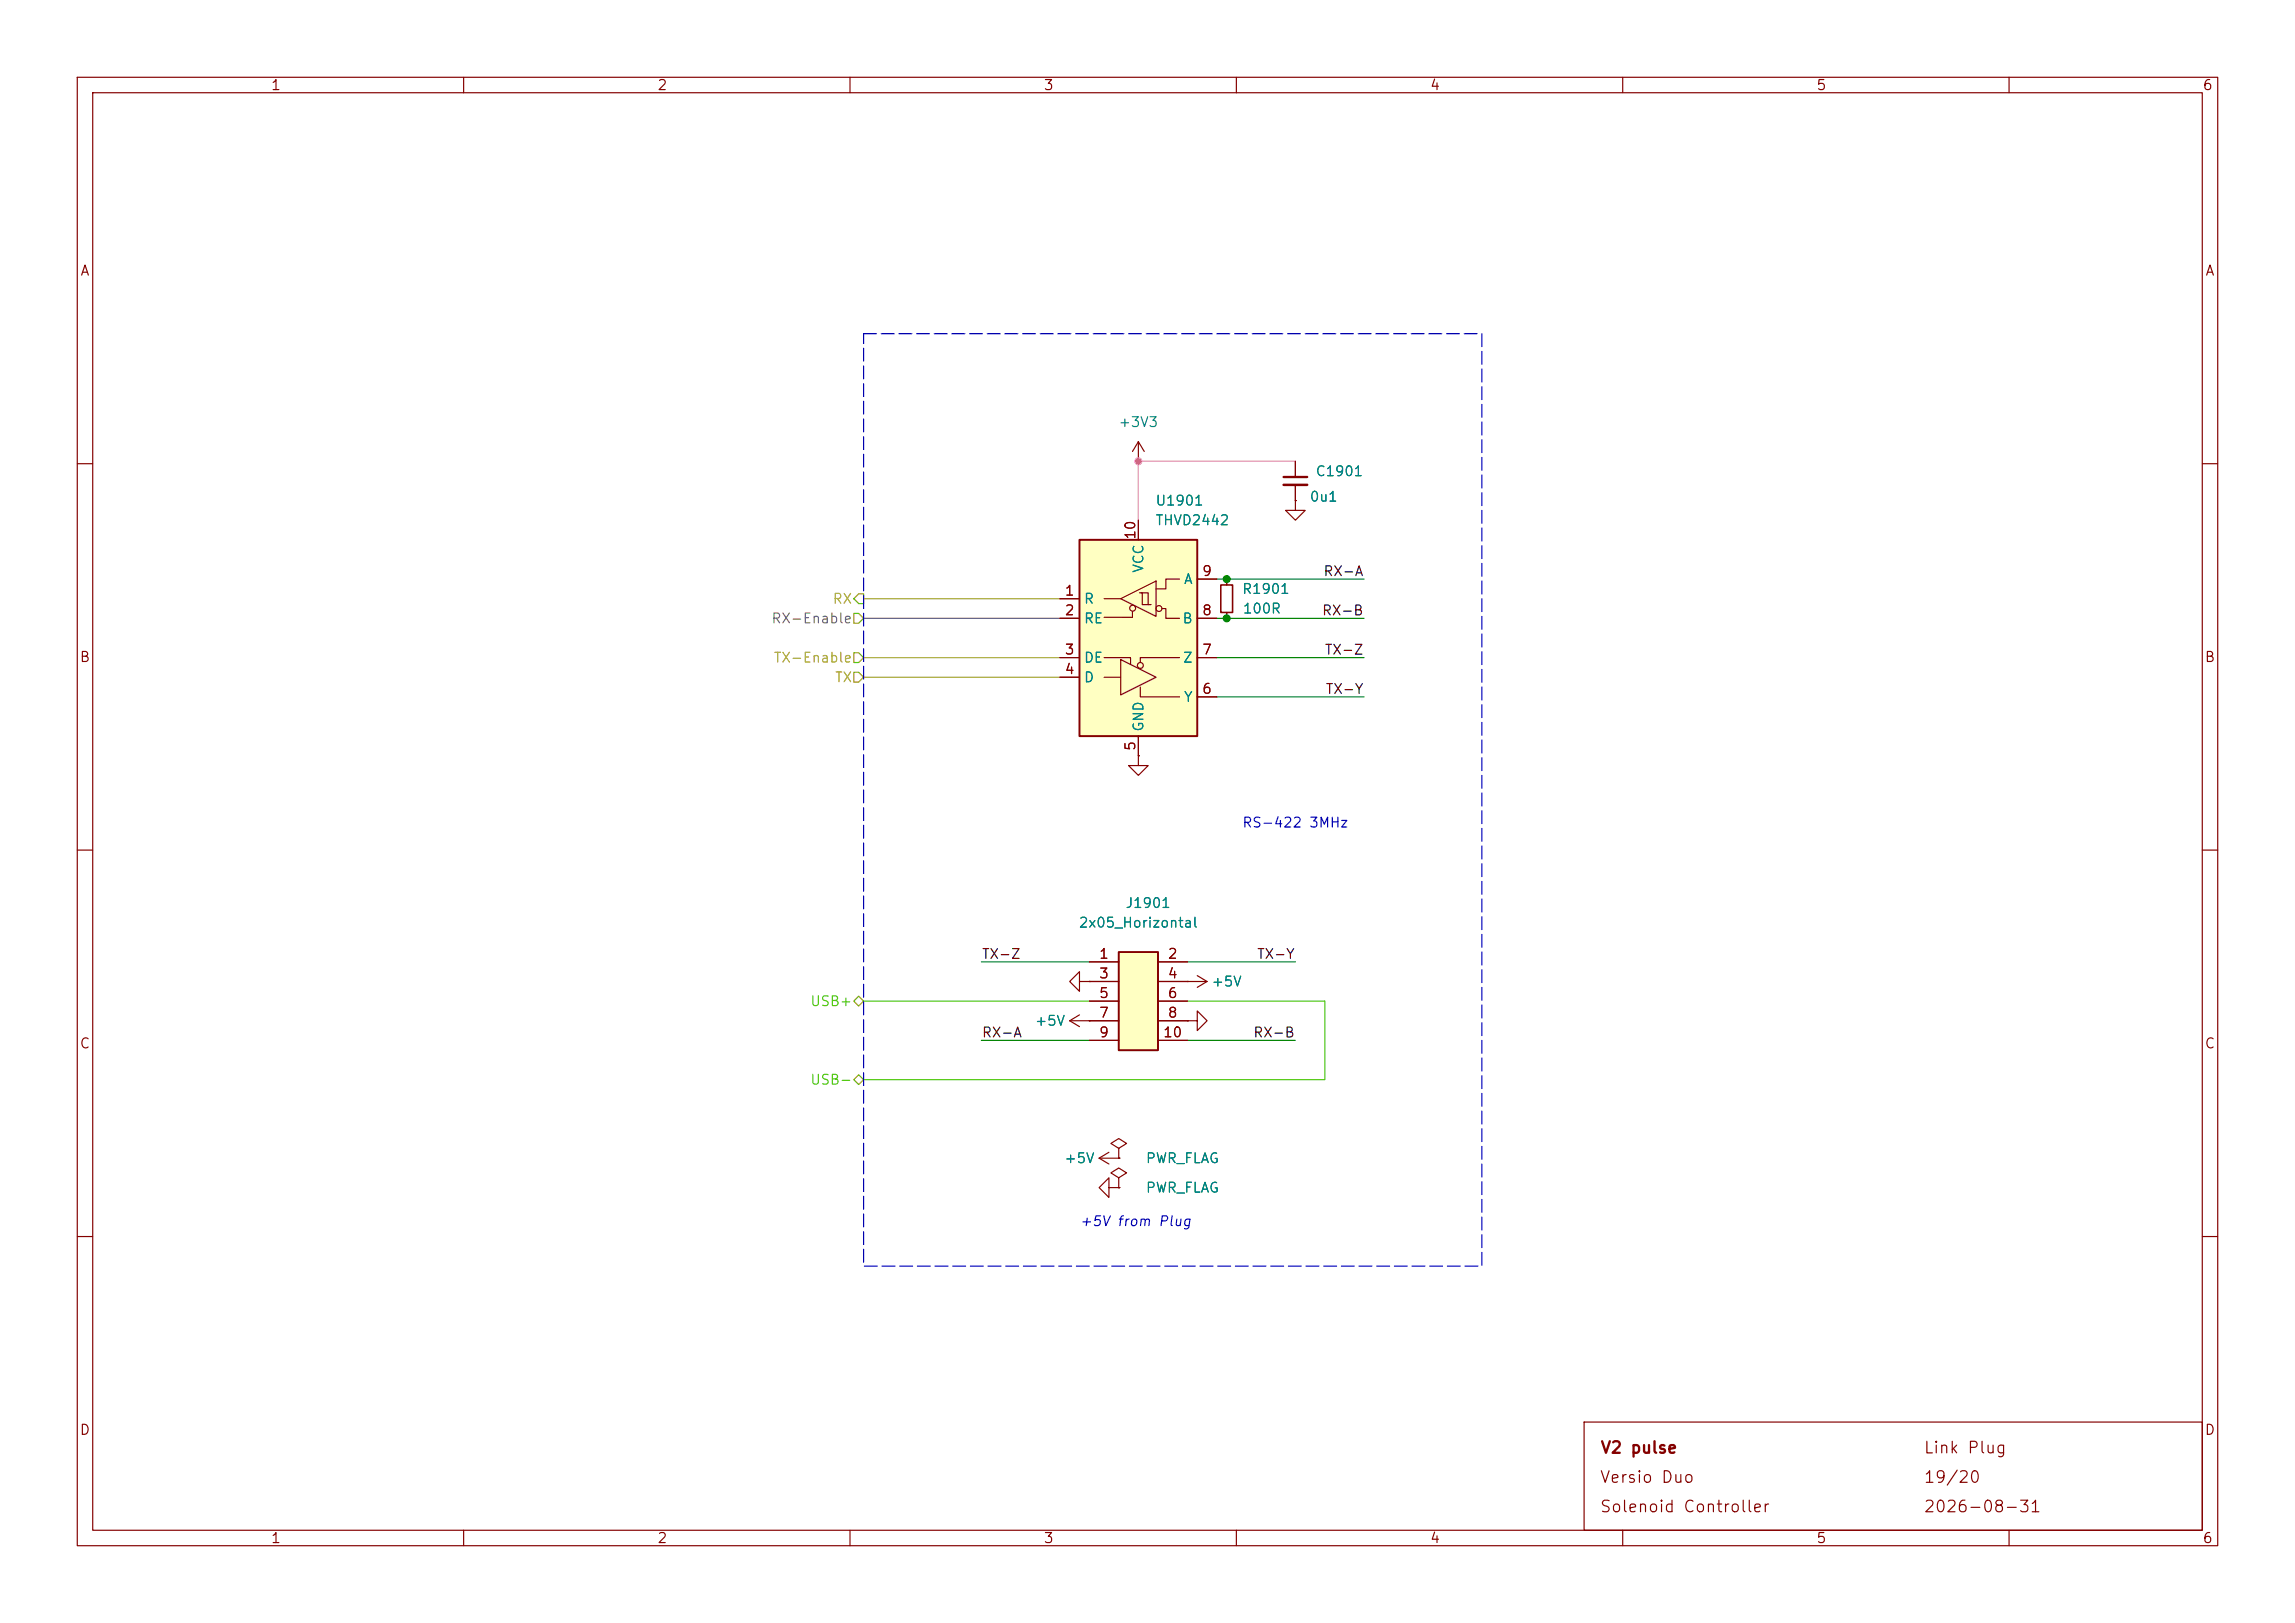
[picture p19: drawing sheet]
(kicad_sch
 (version 20260306)
 (generator "eeschema")
 (generator_version "10.0")
 (paper "A4")
 (title_block
  (title "V2 pulse")
  (date "2026-08-31")
  (rev "2026-08-31")
  (company "Versio Duo")
  (comment 1 "Solenoid Controller"))
 (lib_symbols
  (symbol "V2_Capacitor:1608_0u1"
   (pin_numbers (hide yes))
   (pin_names
    (offset 0.254) (hide yes)) (exclude_from_sim no) (in_bom yes) (on_board yes)
   (in_pos_files yes)
   (duplicate_pin_numbers_are_jumpers no)
   (property "Reference" "C" (at 2.54 1.27 0) (show_name no) (do_not_autoplace no) (effects (font (size 1.27 1.27)) (justify left)))
   (property "Value" "0u1" (at 2.54 -1.27 0) (show_name no) (do_not_autoplace no) (effects (font (size 1.27 1.27)) (justify left)))
   (property "Footprint" "V2_Capacitor_SMD:C_1608" (at 0 -17.78 0) (show_name no) (do_not_autoplace no) (hide yes) (effects (font (size 1.27 1.27))))
   (property "Datasheet" "" (at 0 0 0) (show_name no) (do_not_autoplace no) (hide yes) (effects (font (size 1.27 1.27))))
   (property "Description" "" (at 0 -13.462 0) (show_name no) (do_not_autoplace no) (hide yes) (effects (font (size 1.27 1.27))))
   (property "Mouser" "810-CGA3E2X7R1H104MA" (at 0 -20.32 0) (show_name yes) (do_not_autoplace no) (hide yes) (effects (font (size 1.27 1.27))))
   (property "Id" "Capacitor:${SYMBOL_NAME}" (at 0 -15.24 0) (show_name yes) (do_not_autoplace no) (hide yes) (effects (font (size 1.27 1.27))))
   (property "Manufacturer" "TDK" (at 0 -15.24 0) (show_name yes) (do_not_autoplace no) (hide yes) (effects (font (size 1.27 1.27))))
   (property "Product" "CGA3E2X7R1H104M080AA" (at 0 -17.78 0) (show_name yes) (do_not_autoplace no) (hide yes) (effects (font (size 1.27 1.27))))
   (property "Rating" "50V" (at 0 -22.86 0) (show_name yes) (do_not_autoplace no) (hide yes) (effects (font (size 1.27 1.27))))
   (symbol "1608_0u1_0_1"
    (polyline (pts (xy -1.524 0.508) (xy 1.524 0.508)) (stroke (width 0.3048) (type default)) (fill (type none)))
    (polyline (pts (xy -1.524 -0.508) (xy 1.524 -0.508)) (stroke (width 0.3302) (type default)) (fill (type none))))
   (symbol "1608_0u1_1_1"
    (pin passive line (at 0 2.54 270) (length 2.032) (name "" (effects (font (size 1.27 1.27)))) (number "1" (effects (font (size 1.27 1.27)))))
    (pin passive line (at 0 -2.54 90) (length 2.032) (name "" (effects (font (size 1.27 1.27)))) (number "2" (effects (font (size 1.27 1.27))))))
   (embedded_fonts no))
  (symbol "V2_Connector_Header_1.27mm:2x05_Horizontal"
   (pin_names (hide yes)) (exclude_from_sim no) (in_bom yes) (on_board yes)
   (in_pos_files yes)
   (duplicate_pin_numbers_are_jumpers no)
   (property "Reference" "J" (at 0 12.7 0) (show_name no) (do_not_autoplace no) (effects (font (size 1.27 1.27))))
   (property "Value" "2x05_Horizontal" (at 1.27 10.16 0) (show_name no) (do_not_autoplace no) (effects (font (size 1.27 1.27))))
   (property "Footprint" "V2_Connector_Header_1.27mm:PinHeader_2x05_P1.27mm_Horizontal" (at 0 -17.78 0) (show_name no) (do_not_autoplace no) (hide yes) (effects (font (size 1.27 1.27))))
   (property "Datasheet" "" (at -1.27 0 0) (show_name no) (do_not_autoplace no) (hide yes) (effects (font (size 1.27 1.27))))
   (property "Description" "Amphenol – Minitek127" (at 0 -20.32 0) (show_name no) (do_not_autoplace no) (hide yes) (effects (font (size 1.27 1.27))))
   (property "Mouser" "649-200211120001T4LF" (at 0 -27.94 0) (show_name yes) (do_not_autoplace no) (hide yes) (effects (font (size 1.27 1.27))))
   (property "Manufacturer" "Amphenol FCI" (at 0 -22.86 0) (show_name yes) (do_not_autoplace no) (hide yes) (effects (font (size 1.27 1.27))))
   (property "Product" "20021112-00010T4LF" (at 0 -25.4 0) (show_name yes) (do_not_autoplace no) (hide yes) (effects (font (size 1.27 1.27))))
   (property "Id" "Header:${SYMBOL_NAME}" (at 0 -15.24 0) (show_name yes) (do_not_autoplace no) (hide yes) (effects (font (size 1.27 1.27))))
   (property "Rating" "1A" (at 0 -30.48 0) (show_name yes) (do_not_autoplace no) (hide yes) (effects (font (size 1.27 1.27))))
   (symbol "2x05_Horizontal_1_1"
    (rectangle (start -2.54 6.35) (end 2.54 -6.35) (stroke (width 0.254) (type default)) (fill (type background)))
    (pin passive line (at -6.35 5.08 0) (length 3.81) (name "Pin_1" (effects (font (size 1.27 1.27)))) (number "1" (effects (font (size 1.27 1.27)))))
    (pin passive line (at 6.35 5.08 180) (length 3.81) (name "Pin_2" (effects (font (size 1.27 1.27)))) (number "2" (effects (font (size 1.27 1.27)))))
    (pin passive line (at -6.35 2.54 0) (length 3.81) (name "Pin_3" (effects (font (size 1.27 1.27)))) (number "3" (effects (font (size 1.27 1.27)))))
    (pin passive line (at 6.35 2.54 180) (length 3.81) (name "Pin_4" (effects (font (size 1.27 1.27)))) (number "4" (effects (font (size 1.27 1.27)))))
    (pin passive line (at -6.35 0 0) (length 3.81) (name "Pin_5" (effects (font (size 1.27 1.27)))) (number "5" (effects (font (size 1.27 1.27)))))
    (pin passive line (at 6.35 0 180) (length 3.81) (name "Pin_6" (effects (font (size 1.27 1.27)))) (number "6" (effects (font (size 1.27 1.27)))))
    (pin passive line (at -6.35 -2.54 0) (length 3.81) (name "Pin_7" (effects (font (size 1.27 1.27)))) (number "7" (effects (font (size 1.27 1.27)))))
    (pin passive line (at 6.35 -2.54 180) (length 3.81) (name "Pin_8" (effects (font (size 1.27 1.27)))) (number "8" (effects (font (size 1.27 1.27)))))
    (pin passive line (at -6.35 -5.08 0) (length 3.81) (name "Pin_9" (effects (font (size 1.27 1.27)))) (number "9" (effects (font (size 1.27 1.27)))))
    (pin passive line (at 6.35 -5.08 180) (length 3.81) (name "Pin_10" (effects (font (size 1.27 1.27)))) (number "10" (effects (font (size 1.27 1.27))))))
   (embedded_fonts no))
  (symbol "V2_Interface_RS485:THVD2442" (exclude_from_sim no) (in_bom yes) (on_board yes)
   (in_pos_files yes)
   (duplicate_pin_numbers_are_jumpers no)
   (property "Reference" "U" (at 2.54 17.78 0) (show_name no) (do_not_autoplace no) (effects (font (size 1.27 1.27)) (justify left)))
   (property "Value" "THVD2442" (at 2.54 15.24 0) (show_name no) (do_not_autoplace no) (effects (font (size 1.27 1.27)) (justify left)))
   (property "Footprint" "V2_Package_SON:VSON-10-4-1EP_3x3mm_P0.5mm_EP1.65x2.4mm_ThermalVias" (at 0 -43.18 0) (show_name no) (do_not_autoplace no) (hide yes) (effects (font (size 1.27 1.27))))
   (property "Datasheet" "" (at 0 -22.86 0) (show_name no) (do_not_autoplace no) (hide yes) (effects (font (size 1.27 1.27))))
   (property "Description" "" (at 0 0 0) (show_name no) (do_not_autoplace no) (hide yes) (effects (font (size 1.27 1.27))))
   (property "Mouser" "595-THVD2442DRCR" (at 0 -36.83 0) (show_name yes) (do_not_autoplace no) (hide yes) (effects (font (size 1.27 1.27))))
   (property "Product" "THVD2442DRCR " (at 0 -34.29 0) (show_name yes) (do_not_autoplace no) (hide yes) (effects (font (size 1.27 1.27))))
   (property "Manufacturer" "Texas Instruments" (at 0 -29.21 0) (show_name yes) (do_not_autoplace no) (hide yes) (effects (font (size 1.27 1.27))))
   (property "Id" "RS485:${SYMBOL_NAME}" (at 0 -31.75 0) (show_name yes) (do_not_autoplace no) (hide yes) (effects (font (size 1.27 1.27))))
   (property "Rating" "20Mbps" (at 1.27 -39.37 0) (show_name yes) (do_not_autoplace no) (hide yes) (effects (font (size 1.27 1.27))))
   (symbol "THVD2442_0_1"
    (rectangle (start -7.62 12.7) (end 7.62 -12.7) (stroke (width 0.254) (type default)) (fill (type background)))
    (polyline (pts (xy -4.445 -5.08) (xy -2.286 -5.08)) (stroke (width 0) (type default)) (fill (type none)))
    (polyline (pts (xy -2.286 5.08) (xy -4.4335 5.08)) (stroke (width 0) (type default)) (fill (type none)))
    (polyline (pts (xy -2.286 -2.794) (xy -2.286 -7.366) (xy 2.286 -5.08) (xy -2.286 -2.794)) (stroke (width 0) (type default)) (fill (type none)))
    (polyline (pts (xy -1.016 -3.429) (xy -1.016 -2.54) (xy -4.445 -2.54)) (stroke (width 0) (type default)) (fill (type none)))
    (polyline (pts (xy -0.762 3.429) (xy -0.762 2.667)) (stroke (width 0) (type default)) (fill (type none)))
    (polyline (pts (xy -0.762 2.667) (xy -4.4468 2.6741)) (stroke (width 0) (type default)) (fill (type none)))
    (circle (center -0.7445 3.8547) (radius 0.381) (stroke (width 0) (type default)) (fill (type none)))
    (circle (center 0.254 -3.556) (radius 0.381) (stroke (width 0) (type default)) (fill (type none)))
    (polyline (pts (xy 1.27 4.318) (xy 1.27 5.842) (xy 0.381 5.842)) (stroke (width 0) (type default)) (fill (type none)))
    (polyline (pts (xy 1.651 4.318) (xy 0.635 4.318) (xy 0.508 4.318) (xy 0.508 5.842) (xy 0.127 5.842)) (stroke (width 0) (type default)) (fill (type none)))
    (polyline (pts (xy 2.286 7.366) (xy 2.286 2.794) (xy -2.286 5.08) (xy 2.286 7.366)) (stroke (width 0) (type default)) (fill (type none)))
    (polyline (pts (xy 2.286 6.35) (xy 3.556 6.35) (xy 3.556 7.62) (xy 5.334 7.62)) (stroke (width 0) (type default)) (fill (type none)))
    (circle (center 2.667 3.81) (radius 0.381) (stroke (width 0) (type default)) (fill (type none)))
    (polyline (pts (xy 3.048 3.81) (xy 3.556 3.81) (xy 3.556 2.54) (xy 5.334 2.54)) (stroke (width 0) (type default)) (fill (type none)))
    (polyline (pts (xy 5.334 -2.54) (xy 0.254 -2.54) (xy 0.254 -3.175)) (stroke (width 0) (type default)) (fill (type none)))
    (polyline (pts (xy 5.334 -7.62) (xy 0.254 -7.62) (xy 0.254 -6.35)) (stroke (width 0) (type default)) (fill (type none))))
   (symbol "THVD2442_1_1"
    (pin output line (at -10.16 5.08 0) (length 2.54) (name "R" (effects (font (size 1.27 1.27)))) (number "1" (effects (font (size 1.27 1.27)))))
    (pin input line (at -10.16 2.54 0) (length 2.54) (name "RE" (effects (font (size 1.27 1.27)))) (number "2" (effects (font (size 1.27 1.27)))))
    (pin input line (at -10.16 -2.54 0) (length 2.54) (name "DE" (effects (font (size 1.27 1.27)))) (number "3" (effects (font (size 1.27 1.27)))))
    (pin input line (at -10.16 -5.08 0) (length 2.54) (name "D" (effects (font (size 1.27 1.27)))) (number "4" (effects (font (size 1.27 1.27)))))
    (pin power_in line (at 0 -15.24 90) (length 2.54) (name "GND" (effects (font (size 1.27 1.27)))) (number "5" (effects (font (size 1.27 1.27)))))
    (pin output line (at 10.16 -7.62 180) (length 2.54) (name "Y" (effects (font (size 1.27 1.27)))) (number "6" (effects (font (size 1.27 1.27)))))
    (pin output line (at 10.16 -2.54 180) (length 2.54) (name "Z" (effects (font (size 1.27 1.27)))) (number "7" (effects (font (size 1.27 1.27)))))
    (pin input line (at 10.16 2.54 180) (length 2.54) (name "B" (effects (font (size 1.27 1.27)))) (number "8" (effects (font (size 1.27 1.27)))))
    (pin input line (at 10.16 7.62 180) (length 2.54) (name "A" (effects (font (size 1.27 1.27)))) (number "9" (effects (font (size 1.27 1.27)))))
    (pin power_in line (at 0 15.24 270) (length 2.54) (name "VCC" (effects (font (size 1.27 1.27)))) (number "10" (effects (font (size 1.27 1.27)))))
    (pin passive line (at 0 -15.24 90) (length 2.54) (hide yes) (name "GND" (effects (font (size 1.27 1.27)))) (number "11" (effects (font (size 1.27 1.27))))))
   (embedded_fonts no))
  (symbol "V2_Resistor:1608_100R"
   (pin_numbers (hide yes))
   (pin_names
    (offset 0.254) (hide yes)) (exclude_from_sim no) (in_bom yes) (on_board yes)
   (in_pos_files yes)
   (duplicate_pin_numbers_are_jumpers no)
   (property "Reference" "R" (at 1.27 1.27 0) (show_name no) (do_not_autoplace no) (effects (font (size 1.27 1.27)) (justify left)))
   (property "Value" "100R" (at 1.27 -1.27 0) (show_name no) (do_not_autoplace no) (effects (font (size 1.27 1.27)) (justify left)))
   (property "Footprint" "V2_Resistor_SMD:R_1608" (at 0 -16.51 0) (show_name no) (do_not_autoplace no) (hide yes) (effects (font (size 1.27 1.27))))
   (property "Datasheet" "" (at 0 0 0) (show_name no) (do_not_autoplace no) (hide yes) (effects (font (size 1.27 1.27))))
   (property "Description" "" (at 0 -12.192 0) (show_name no) (do_not_autoplace no) (hide yes) (effects (font (size 1.27 1.27))))
   (property "Mouser" "71-CRCW0603100RFKEAH" (at 0 -25.4 0) (show_name yes) (do_not_autoplace no) (hide yes) (effects (font (size 1.27 1.27))))
   (property "Id" "Resistor:${SYMBOL_NAME}" (at 0 -13.97 0) (show_name yes) (do_not_autoplace no) (hide yes) (effects (font (size 1.27 1.27))))
   (property "Rating" "330mW" (at 0 -22.86 0) (show_name yes) (do_not_autoplace no) (hide yes) (effects (font (size 1.27 1.27))))
   (property "Manufacturer" "Vishay" (at 0 -17.78 0) (show_name yes) (do_not_autoplace no) (hide yes) (effects (font (size 1.27 1.27))))
   (property "Product" "CRCW0603100RFKEAHP" (at 0 -20.32 0) (show_name yes) (do_not_autoplace no) (hide yes) (effects (font (size 1.27 1.27))))
   (symbol "1608_100R_0_1"
    (rectangle (start -0.762 1.778) (end 0.762 -1.778) (stroke (width 0.2032) (type default)) (fill (type none))))
   (symbol "1608_100R_1_1"
    (pin passive line (at 0 2.54 270) (length 0.762) (name "" (effects (font (size 1.27 1.27)))) (number "1" (effects (font (size 1.27 1.27)))))
    (pin passive line (at 0 -2.54 90) (length 0.762) (name "" (effects (font (size 1.27 1.27)))) (number "2" (effects (font (size 1.27 1.27))))))
   (embedded_fonts no))
  (symbol "V2_power:+3V3"
   (power global)
   (pin_numbers (hide yes))
   (pin_names
    (offset 0) (hide yes)) (exclude_from_sim no) (in_bom yes) (on_board yes)
   (in_pos_files yes)
   (duplicate_pin_numbers_are_jumpers no)
   (property "Reference" "#PWR" (at 0 -12.7 0) (show_name no) (do_not_autoplace no) (hide yes) (effects (font (size 1.27 1.27))))
   (property "Value" "+3V3" (at 0 5.08 0) (show_name no) (do_not_autoplace no) (effects (font (size 1.27 1.27) (color 255 92 187 1))))
   (property "Footprint" "" (at 0 0 0) (show_name no) (do_not_autoplace no) (hide yes) (effects (font (size 1.27 1.27))))
   (property "Datasheet" "" (at 0 0 0) (show_name no) (do_not_autoplace no) (hide yes) (effects (font (size 1.27 1.27))))
   (property "Description" "" (at 0 -14.986 0) (show_name no) (do_not_autoplace no) (hide yes) (effects (font (size 1.27 1.27))))
   (symbol "+3V3_0_1"
    (polyline (pts (xy -0.762 1.27) (xy 0 2.54)) (stroke (width 0) (type default)) (fill (type none)))
    (polyline (pts (xy 0 2.54) (xy 0.762 1.27)) (stroke (width 0) (type default)) (fill (type none)))
    (polyline (pts (xy 0 0) (xy 0 2.54)) (stroke (width 0) (type default)) (fill (type none))))
   (symbol "+3V3_1_1"
    (pin power_in line (at 0 0 90) (length 0) (name "" (effects (font (size 1.27 1.27)))) (number "1" (effects (font (size 1.27 1.27))))))
   (embedded_fonts no))
  (symbol "V2_power:+5V"
   (power global)
   (pin_numbers (hide yes))
   (pin_names
    (offset 0) (hide yes)) (exclude_from_sim no) (in_bom yes) (on_board yes)
   (in_pos_files yes)
   (duplicate_pin_numbers_are_jumpers no)
   (property "Reference" "#PWR" (at 0 -11.43 0) (show_name no) (do_not_autoplace no) (hide yes) (effects (font (size 1.27 1.27))))
   (property "Value" "+5V" (at 0 5.08 0) (show_name no) (do_not_autoplace no) (effects (font (size 1.27 1.27) (color 255 92 187 1))))
   (property "Footprint" "" (at 0 0 0) (show_name no) (do_not_autoplace no) (hide yes) (effects (font (size 1.27 1.27))))
   (property "Datasheet" "" (at 0 0 0) (show_name no) (do_not_autoplace no) (hide yes) (effects (font (size 1.27 1.27))))
   (property "Description" "" (at 0 -14.478 0) (show_name no) (do_not_autoplace no) (hide yes) (effects (font (size 1.27 1.27))))
   (symbol "+5V_0_1"
    (polyline (pts (xy -0.762 1.27) (xy 0 2.54)) (stroke (width 0) (type default)) (fill (type none)))
    (polyline (pts (xy 0 2.54) (xy 0.762 1.27)) (stroke (width 0) (type default)) (fill (type none)))
    (polyline (pts (xy 0 0) (xy 0 2.54)) (stroke (width 0) (type default)) (fill (type none))))
   (symbol "+5V_1_1"
    (pin power_in line (at 0 0 90) (length 0) (name "" (effects (font (size 1.27 1.27)))) (number "1" (effects (font (size 1.27 1.27))))))
   (embedded_fonts no))
  (symbol "V2_power:GND"
   (power global)
   (pin_numbers (hide yes))
   (pin_names
    (offset 0) (hide yes)) (exclude_from_sim no) (in_bom yes) (on_board yes)
   (in_pos_files yes)
   (duplicate_pin_numbers_are_jumpers no)
   (property "Reference" "#PWR" (at 0 -7.62 0) (show_name no) (do_not_autoplace no) (hide yes) (effects (font (size 1.27 1.27))))
   (property "Value" "GND" (at 0 -5.08 0) (show_name no) (do_not_autoplace no) (hide yes) (effects (font (size 1.27 1.27))))
   (property "Footprint" "" (at 0 0 0) (show_name no) (do_not_autoplace no) (hide yes) (effects (font (size 1.27 1.27))))
   (property "Datasheet" "" (at 0 0 0) (show_name no) (do_not_autoplace no) (hide yes) (effects (font (size 1.27 1.27))))
   (property "Description" "" (at 0 -12.7 0) (show_name no) (do_not_autoplace no) (hide yes) (effects (font (size 1.27 1.27))))
   (symbol "GND_0_1"
    (polyline (pts (xy 0 0) (xy 0 -1.27) (xy 1.27 -1.27) (xy 0 -2.54) (xy -1.27 -1.27) (xy 0 -1.27)) (stroke (width 0) (type default)) (fill (type none))))
   (symbol "GND_1_1"
    (pin power_in line (at 0 0 270) (length 0) (name "" (effects (font (size 1.27 1.27)))) (number "1" (effects (font (size 1.27 1.27))))))
   (embedded_fonts no))
  (symbol "V2_power:PWR_FLAG"
   (power global)
   (pin_numbers (hide yes))
   (pin_names
    (offset 0) (hide yes)) (exclude_from_sim no) (in_bom yes) (on_board yes)
   (in_pos_files yes)
   (duplicate_pin_numbers_are_jumpers no)
   (property "Reference" "#FLG" (at 0 -7.62 0) (show_name no) (do_not_autoplace no) (hide yes) (effects (font (size 1.27 1.27))))
   (property "Value" "PWR_FLAG" (at -8.89 0 0) (show_name no) (do_not_autoplace no) (effects (font (size 1.27 1.27))))
   (property "Footprint" "" (at 0 0 0) (show_name no) (do_not_autoplace no) (hide yes) (effects (font (size 1.27 1.27))))
   (property "Datasheet" "" (at 0 0 0) (show_name no) (do_not_autoplace no) (hide yes) (effects (font (size 1.27 1.27))))
   (property "Description" "Special symbol for telling ERC where power comes from" (at 0 -10.922 0) (show_name no) (do_not_autoplace no) (hide yes) (effects (font (size 1.27 1.27))))
   (symbol "PWR_FLAG_0_0"
    (pin power_out line (at 0 0 180) (length 0) (name "" (effects (font (size 1.27 1.27)))) (number "1" (effects (font (size 1.27 1.27))))))
   (symbol "PWR_FLAG_0_1"
    (polyline (pts (xy 0 0) (xy -1.27 0) (xy -1.905 -1.016) (xy -2.54 0) (xy -1.905 1.016) (xy -1.27 0)) (stroke (width 0) (type default)) (fill (type none))))
   (embedded_fonts no)))
 (rectangle
  (start 111.76 43.18)
  (end 191.77 163.83)
  (stroke (width 0) (type dash))
  (fill (type none)))
 (text "+5V from Plug"
  (exclude_from_sim no)
  (at 139.7 159.004 0)
  (effects (font (size 1.27 1.27)
    (italic yes)) (justify left bottom)))
 (text "RS-422 3MHz"
  (exclude_from_sim no)
  (at 167.64 106.68 0)
  (effects (font (size 1.27 1.27))))
 (junction
  (at 147.32 59.69)
  (diameter 0)
  (color 0 0 0 0))
 (junction
  (at 158.75 80.01)
  (diameter 0)
  (color 0 0 0 0))
 (junction
  (at 158.75 74.93)
  (diameter 0)
  (color 0 0 0 0))
 (wire
  (pts (xy 171.45 139.7) (xy 111.76 139.7))
  (stroke (width 0) (type default)))
 (wire
  (pts (xy 157.48 85.09) (xy 176.53 85.09))
  (stroke (width 0) (type default)))
 (wire
  (pts (xy 157.48 90.17) (xy 176.53 90.17))
  (stroke (width 0) (type default)))
 (wire
  (pts (xy 111.76 129.54) (xy 140.97 129.54))
  (stroke (width 0) (type default)))
 (wire
  (pts (xy 157.48 80.01) (xy 158.75 80.01))
  (stroke (width 0) (type default)))
 (wire
  (pts (xy 140.97 124.46) (xy 127 124.46))
  (stroke (width 0) (type default)))
 (wire
  (pts (xy 157.48 74.93) (xy 158.75 74.93))
  (stroke (width 0) (type default)))
 (wire
  (pts (xy 147.32 59.69) (xy 147.32 67.31))
  (stroke (width 0) (type default)))
 (wire
  (pts (xy 140.97 134.62) (xy 127 134.62))
  (stroke (width 0) (type default)))
 (wire
  (pts (xy 158.75 80.01) (xy 176.53 80.01))
  (stroke (width 0) (type default)))
 (wire
  (pts (xy 158.75 74.93) (xy 176.53 74.93))
  (stroke (width 0) (type default)))
 (wire
  (pts (xy 153.67 129.54) (xy 171.45 129.54))
  (stroke (width 0) (type default)))
 (wire
  (pts (xy 111.76 87.63) (xy 137.16 87.63))
  (stroke (width 0) (type default)))
 (wire
  (pts (xy 153.67 134.62) (xy 167.64 134.62))
  (stroke (width 0) (type default)))
 (wire
  (pts (xy 147.32 59.69) (xy 167.64 59.69))
  (stroke (width 0) (type default)))
 (wire
  (pts (xy 111.76 85.09) (xy 137.16 85.09))
  (stroke (width 0) (type default)))
 (wire
  (pts (xy 111.76 80.01) (xy 137.16 80.01))
  (stroke (width 0) (type default)))
 (wire
  (pts (xy 153.67 124.46) (xy 167.64 124.46))
  (stroke (width 0) (type default)))
 (wire
  (pts (xy 171.45 129.54) (xy 171.45 139.7))
  (stroke (width 0) (type default)))
 (wire
  (pts (xy 111.76 77.47) (xy 137.16 77.47))
  (stroke (width 0) (type default)))
 (label "RX-B"
  (at 176.53 80.01 180)
  (effects (font (size 1.27 1.27)) (justify right bottom)))
 (label "RX-A"
  (at 176.53 74.93 180)
  (effects (font (size 1.27 1.27)) (justify right bottom)))
 (label "TX-Y"
  (at 167.64 124.46 180)
  (effects (font (size 1.27 1.27)) (justify right bottom)))
 (label "TX-Z"
  (at 127 124.46 0)
  (effects (font (size 1.27 1.27)) (justify left bottom)))
 (label "TX-Z"
  (at 176.53 85.09 180)
  (effects (font (size 1.27 1.27)) (justify right bottom)))
 (label "RX-B"
  (at 167.64 134.62 180)
  (effects (font (size 1.27 1.27)) (justify right bottom)))
 (label "TX-Y"
  (at 176.53 90.17 180)
  (effects (font (size 1.27 1.27)) (justify right bottom)))
 (label "RX-A"
  (at 127 134.62 0)
  (effects (font (size 1.27 1.27)) (justify left bottom)))
 (hierarchical_label "USB+"
  (shape bidirectional)
  (at 111.76 129.54 180)
  (effects (font (size 1.27 1.27)) (justify right)))
 (hierarchical_label "TX-Enable"
  (shape input)
  (at 111.76 85.09 180)
  (effects (font (size 1.27 1.27)) (justify right)))
 (hierarchical_label "USB-"
  (shape bidirectional)
  (at 111.76 139.7 180)
  (effects (font (size 1.27 1.27)) (justify right)))
 (hierarchical_label "RX"
  (shape output)
  (at 111.76 77.47 180)
  (effects (font (size 1.27 1.27)) (justify right)))
 (hierarchical_label "TX"
  (shape input)
  (at 111.76 87.63 180)
  (effects (font (size 1.27 1.27)) (justify right)))
 (hierarchical_label "RX-Enable"
  (shape input)
  (at 111.76 80.01 180)
  (effects (font (size 1.27 1.27)) (justify right)))
 (symbol
  (lib_id "V2_power:GND")
  (at 167.64 64.77 0)
  (unit 1)
  (body_style 1)
  (exclude_from_sim no)
  (in_bom yes)
  (on_board yes)
  (in_pos_files yes)
  (dnp no)
  (property "Reference" "#PWR01909" (at 167.64 71.12 0) (hide yes) (show_name no) (do_not_autoplace no) (effects (font (size 1.27 1.27))))
  (property "Value" "GND" (at 167.64 69.85 0) (hide yes) (show_name no) (do_not_autoplace no) (effects (font (size 1.27 1.27))))
  (property "Footprint" "" (at 167.64 64.77 0) (hide yes) (show_name no) (do_not_autoplace no) (effects (font (size 1.27 1.27))))
  (property "Datasheet" "" (at 167.64 64.77 0) (hide yes) (show_name no) (do_not_autoplace no) (effects (font (size 1.27 1.27))))
  (property "Description" "" (at 167.64 64.77 0) (hide yes) (show_name no) (do_not_autoplace no) (effects (font (size 1.27 1.27))))
  (pin "1"))
 (symbol
  (lib_id "V2_power:PWR_FLAG")
  (at 144.78 153.67 270)
  (unit 1)
  (body_style 1)
  (exclude_from_sim no)
  (in_bom yes)
  (on_board yes)
  (in_pos_files yes)
  (dnp no)
  (property "Reference" "#FLG01902" (at 146.685 153.67 0) (hide yes) (show_name no) (do_not_autoplace no) (effects (font (size 1.27 1.27))))
  (property "Value" "PWR_FLAG" (at 153.035 153.67 90) (show_name no) (do_not_autoplace no) (effects (font (size 1.27 1.27))))
  (property "Footprint" "" (at 144.78 153.67 0) (hide yes) (show_name no) (do_not_autoplace no) (effects (font (size 1.27 1.27))))
  (property "Datasheet" "" (at 144.78 153.67 0) (hide yes) (show_name no) (do_not_autoplace no) (effects (font (size 1.27 1.27))))
  (property "Description" "Special symbol for telling ERC where power comes from" (at 144.78 153.67 0) (hide yes) (show_name no) (do_not_autoplace no) (effects (font (size 1.27 1.27))))
  (pin "1"))
 (symbol
  (lib_id "V2_power:PWR_FLAG")
  (at 144.78 149.86 270)
  (unit 1)
  (body_style 1)
  (exclude_from_sim no)
  (in_bom yes)
  (on_board yes)
  (in_pos_files yes)
  (dnp no)
  (property "Reference" "#FLG01901" (at 146.685 149.86 0) (hide yes) (show_name no) (do_not_autoplace no) (effects (font (size 1.27 1.27))))
  (property "Value" "PWR_FLAG" (at 153.035 149.86 90) (show_name no) (do_not_autoplace no) (effects (font (size 1.27 1.27))))
  (property "Footprint" "" (at 144.78 149.86 0) (hide yes) (show_name no) (do_not_autoplace no) (effects (font (size 1.27 1.27))))
  (property "Datasheet" "" (at 144.78 149.86 0) (hide yes) (show_name no) (do_not_autoplace no) (effects (font (size 1.27 1.27))))
  (property "Description" "Special symbol for telling ERC where power comes from" (at 144.78 149.86 0) (hide yes) (show_name no) (do_not_autoplace no) (effects (font (size 1.27 1.27))))
  (pin "1"))
 (symbol
  (lib_id "V2_Interface_RS485:THVD2442")
  (at 147.32 82.55 0)
  (unit 1)
  (body_style 1)
  (exclude_from_sim no)
  (in_bom yes)
  (on_board yes)
  (in_pos_files yes)
  (dnp no)
  (fields_autoplaced yes)
  (property "Reference" "U1901" (at 149.4633 64.77 0) (show_name no) (do_not_autoplace no) (effects (font (size 1.27 1.27)) (justify left)))
  (property "Value" "THVD2442" (at 149.4633 67.31 0) (show_name no) (do_not_autoplace no) (effects (font (size 1.27 1.27)) (justify left)))
  (property "Footprint" "V2_Package_SON:VSON-10-4-1EP_3x3mm_P0.5mm_EP1.65x2.4mm_ThermalVias" (at 147.32 125.73 0) (hide yes) (show_name no) (do_not_autoplace no) (effects (font (size 1.27 1.27))))
  (property "Datasheet" "" (at 147.32 105.41 0) (hide yes) (show_name no) (do_not_autoplace no) (effects (font (size 1.27 1.27))))
  (property "Description" "" (at 147.32 82.55 0) (hide yes) (show_name no) (do_not_autoplace no) (effects (font (size 1.27 1.27))))
  (property "Mouser" "595-THVD2442DRCR" (at 147.32 82.55 0) (hide yes) (show_name no) (do_not_autoplace no) (effects (font (size 1.27 1.27))))
  (property "Product" "THVD2442DRCR " (at 147.32 115.57 0) (hide yes) (show_name no) (do_not_autoplace no) (effects (font (size 1.27 1.27))))
  (property "Manufacturer" "Texas Instruments" (at 147.32 113.03 0) (hide yes) (show_name no) (do_not_autoplace no) (effects (font (size 1.27 1.27))))
  (property "Id" "RS485:${SYMBOL_NAME}" (at 147.32 114.3 0) (hide yes) (show_name no) (do_not_autoplace no) (effects (font (size 1.27 1.27))))
  (property "Rating" "20Mbps" (at 148.59 121.92 0) (hide yes) (show_name no) (do_not_autoplace no) (effects (font (size 1.27 1.27))))
  (pin "1")
  (pin "10")
  (pin "11")
  (pin "2")
  (pin "3")
  (pin "4")
  (pin "5")
  (pin "6")
  (pin "7")
  (pin "8")
  (pin "9"))
 (symbol
  (lib_id "V2_Resistor:1608_100R")
  (at 158.75 77.47 0)
  (unit 1)
  (body_style 1)
  (exclude_from_sim no)
  (in_bom yes)
  (on_board yes)
  (in_pos_files yes)
  (dnp no)
  (property "Reference" "R1901" (at 163.83 76.2 0) (show_name no) (do_not_autoplace no) (effects (font (size 1.27 1.27))))
  (property "Value" "100R" (at 163.322 78.74 0) (show_name no) (do_not_autoplace no) (effects (font (size 1.27 1.27))))
  (property "Footprint" "V2_Resistor_SMD:R_1608" (at 158.75 93.218 0) (hide yes) (show_name no) (do_not_autoplace no) (effects (font (size 1.27 1.27))))
  (property "Datasheet" "" (at 158.75 77.47 0) (hide yes) (show_name no) (do_not_autoplace no) (effects (font (size 1.27 1.27))))
  (property "Description" "" (at 158.75 89.662 0) (hide yes) (show_name no) (do_not_autoplace no) (effects (font (size 1.27 1.27))))
  (property "Mouser" "71-CRCW0603100RFKEAH" (at 158.75 92.964 0) (hide yes) (show_name no) (do_not_autoplace no) (effects (font (size 1.27 1.27))))
  (property "Rating" "330mW" (at 158.75 100.33 0) (hide yes) (show_name no) (do_not_autoplace no) (effects (font (size 1.27 1.27))))
  (property "Manufacturer" "Vishay" (at 158.75 95.25 0) (hide yes) (show_name no) (do_not_autoplace no) (effects (font (size 1.27 1.27))))
  (property "Product" "CRCW0603100RFKEAHP" (at 158.75 97.79 0) (hide yes) (show_name no) (do_not_autoplace no) (effects (font (size 1.27 1.27))))
  (property "Id" "Resistor:${SYMBOL_NAME}" (at 158.75 91.44 0) (hide yes) (show_name no) (do_not_autoplace no) (effects (font (size 1.27 1.27))))
  (pin "1")
  (pin "2"))
 (symbol
  (lib_id "V2_Connector_Header_1.27mm:2x05_Horizontal")
  (at 147.32 129.54 0)
  (unit 1)
  (body_style 1)
  (exclude_from_sim no)
  (in_bom yes)
  (on_board yes)
  (in_pos_files yes)
  (dnp no)
  (property "Reference" "J1901" (at 148.59 116.84 0) (show_name no) (do_not_autoplace no) (effects (font (size 1.27 1.27))))
  (property "Value" "2x05_Horizontal" (at 147.32 119.38 0) (show_name no) (do_not_autoplace no) (effects (font (size 1.27 1.27))))
  (property "Footprint" "V2_Connector_Header_1.27mm:PinHeader_2x05_P1.27mm_Horizontal" (at 147.32 142.24 0) (hide yes) (show_name no) (do_not_autoplace no) (effects (font (size 1.27 1.27))))
  (property "Datasheet" "" (at 146.05 129.54 0) (hide yes) (show_name no) (do_not_autoplace no) (effects (font (size 1.27 1.27))))
  (property "Description" "Amphenol – Minitek127" (at 147.32 129.54 0) (hide yes) (show_name no) (do_not_autoplace no) (effects (font (size 1.27 1.27))))
  (property "Mouser" "649-200211120001T4LF" (at 147.32 150.114 0) (hide yes) (show_name no) (do_not_autoplace no) (effects (font (size 1.27 1.27))))
  (property "Manufacturer" "Amphenol FCI" (at 147.32 147.32 0) (hide yes) (show_name no) (do_not_autoplace no) (effects (font (size 1.27 1.27))))
  (property "Product" "20021112-00010T4LF" (at 147.32 149.86 0) (hide yes) (show_name no) (do_not_autoplace no) (effects (font (size 1.27 1.27))))
  (property "Id" "Header:${SYMBOL_NAME}" (at 147.32 144.78 0) (hide yes) (show_name no) (do_not_autoplace no) (effects (font (size 1.27 1.27))))
  (property "Rating" "1A" (at 147.32 160.02 0) (hide yes) (show_name no) (do_not_autoplace no) (effects (font (size 1.27 1.27))))
  (pin "1")
  (pin "10")
  (pin "2")
  (pin "3")
  (pin "4")
  (pin "5")
  (pin "6")
  (pin "7")
  (pin "8")
  (pin "9"))
 (symbol
  (lib_id "V2_power:+5V")
  (at 144.78 149.86 90)
  (unit 1)
  (body_style 1)
  (exclude_from_sim no)
  (in_bom yes)
  (on_board yes)
  (in_pos_files yes)
  (dnp no)
  (property "Reference" "#PWR01903" (at 148.59 149.86 0) (hide yes) (show_name no) (do_not_autoplace no) (effects (font (size 1.27 1.27))))
  (property "Value" "+5V" (at 139.7 149.86 90) (show_name no) (do_not_autoplace no) (effects (font (size 1.27 1.27))))
  (property "Footprint" "" (at 144.78 149.86 0) (hide yes) (show_name no) (do_not_autoplace no) (effects (font (size 1.27 1.27))))
  (property "Datasheet" "" (at 144.78 149.86 0) (hide yes) (show_name no) (do_not_autoplace no) (effects (font (size 1.27 1.27))))
  (property "Description" "" (at 144.78 149.86 0) (hide yes) (show_name no) (do_not_autoplace no) (effects (font (size 1.27 1.27))))
  (pin "1"))
 (symbol
  (lib_id "V2_power:GND")
  (at 140.97 127 270)
  (unit 1)
  (body_style 1)
  (exclude_from_sim no)
  (in_bom yes)
  (on_board yes)
  (in_pos_files yes)
  (dnp no)
  (property "Reference" "#PWR01901" (at 134.62 127 0) (hide yes) (show_name no) (do_not_autoplace no) (effects (font (size 1.27 1.27))))
  (property "Value" "GND" (at 135.89 126.9999 90) (hide yes) (show_name no) (do_not_autoplace no) (effects (font (size 1.27 1.27))))
  (property "Footprint" "" (at 140.97 127 0) (hide yes) (show_name no) (do_not_autoplace no) (effects (font (size 1.27 1.27))))
  (property "Datasheet" "" (at 140.97 127 0) (hide yes) (show_name no) (do_not_autoplace no) (effects (font (size 1.27 1.27))))
  (property "Description" "" (at 140.97 127 0) (hide yes) (show_name no) (do_not_autoplace no) (effects (font (size 1.27 1.27))))
  (pin "1"))
 (symbol
  (lib_id "V2_power:+5V")
  (at 140.97 132.08 90)
  (unit 1)
  (body_style 1)
  (exclude_from_sim no)
  (in_bom yes)
  (on_board yes)
  (in_pos_files yes)
  (dnp no)
  (property "Reference" "#PWR01902" (at 144.78 132.08 0) (hide yes) (show_name no) (do_not_autoplace no) (effects (font (size 1.27 1.27))))
  (property "Value" "+5V" (at 135.89 132.08 90) (show_name no) (do_not_autoplace no) (effects (font (size 1.27 1.27))))
  (property "Footprint" "" (at 140.97 132.08 0) (hide yes) (show_name no) (do_not_autoplace no) (effects (font (size 1.27 1.27))))
  (property "Datasheet" "" (at 140.97 132.08 0) (hide yes) (show_name no) (do_not_autoplace no) (effects (font (size 1.27 1.27))))
  (property "Description" "" (at 140.97 132.08 0) (hide yes) (show_name no) (do_not_autoplace no) (effects (font (size 1.27 1.27))))
  (pin "1"))
 (symbol
  (lib_id "V2_power:GND")
  (at 147.32 97.79 0)
  (unit 1)
  (body_style 1)
  (exclude_from_sim no)
  (in_bom yes)
  (on_board yes)
  (in_pos_files yes)
  (dnp no)
  (property "Reference" "#PWR01906" (at 147.32 104.14 0) (hide yes) (show_name no) (do_not_autoplace no) (effects (font (size 1.27 1.27))))
  (property "Value" "GND" (at 147.32 102.87 0) (hide yes) (show_name no) (do_not_autoplace no) (effects (font (size 1.27 1.27))))
  (property "Footprint" "" (at 147.32 97.79 0) (hide yes) (show_name no) (do_not_autoplace no) (effects (font (size 1.27 1.27))))
  (property "Datasheet" "" (at 147.32 97.79 0) (hide yes) (show_name no) (do_not_autoplace no) (effects (font (size 1.27 1.27))))
  (property "Description" "" (at 147.32 97.79 0) (hide yes) (show_name no) (do_not_autoplace no) (effects (font (size 1.27 1.27))))
  (pin "1"))
 (symbol
  (lib_id "V2_power:+5V")
  (at 153.67 127 270)
  (unit 1)
  (body_style 1)
  (exclude_from_sim no)
  (in_bom yes)
  (on_board yes)
  (in_pos_files yes)
  (dnp no)
  (property "Reference" "#PWR01907" (at 149.86 127 0) (hide yes) (show_name no) (do_not_autoplace no) (effects (font (size 1.27 1.27))))
  (property "Value" "+5V" (at 158.75 127 90) (show_name no) (do_not_autoplace no) (effects (font (size 1.27 1.27))))
  (property "Footprint" "" (at 153.67 127 0) (hide yes) (show_name no) (do_not_autoplace no) (effects (font (size 1.27 1.27))))
  (property "Datasheet" "" (at 153.67 127 0) (hide yes) (show_name no) (do_not_autoplace no) (effects (font (size 1.27 1.27))))
  (property "Description" "" (at 153.67 127 0) (hide yes) (show_name no) (do_not_autoplace no) (effects (font (size 1.27 1.27))))
  (pin "1"))
 (symbol
  (lib_id "V2_power:+3V3")
  (at 147.32 59.69 0)
  (unit 1)
  (body_style 1)
  (exclude_from_sim no)
  (in_bom yes)
  (on_board yes)
  (in_pos_files yes)
  (dnp no)
  (property "Reference" "#PWR01905" (at 147.32 63.5 0) (hide yes) (show_name no) (do_not_autoplace no) (effects (font (size 1.27 1.27))))
  (property "Value" "+3V3" (at 147.32 54.61 0) (show_name no) (do_not_autoplace no) (effects (font (size 1.27 1.27))))
  (property "Footprint" "" (at 147.32 59.69 0) (hide yes) (show_name no) (do_not_autoplace no) (effects (font (size 1.27 1.27))))
  (property "Datasheet" "" (at 147.32 59.69 0) (hide yes) (show_name no) (do_not_autoplace no) (effects (font (size 1.27 1.27))))
  (property "Description" "" (at 147.32 59.69 0) (hide yes) (show_name no) (do_not_autoplace no) (effects (font (size 1.27 1.27))))
  (pin "1"))
 (symbol
  (lib_id "V2_power:GND")
  (at 144.78 153.67 270)
  (unit 1)
  (body_style 1)
  (exclude_from_sim no)
  (in_bom yes)
  (on_board yes)
  (in_pos_files yes)
  (dnp no)
  (property "Reference" "#PWR01904" (at 138.43 153.67 0) (hide yes) (show_name no) (do_not_autoplace no) (effects (font (size 1.27 1.27))))
  (property "Value" "GND" (at 139.7 153.67 90) (hide yes) (show_name no) (do_not_autoplace no) (effects (font (size 1.27 1.27))))
  (property "Footprint" "" (at 144.78 153.67 0) (hide yes) (show_name no) (do_not_autoplace no) (effects (font (size 1.27 1.27))))
  (property "Datasheet" "" (at 144.78 153.67 0) (hide yes) (show_name no) (do_not_autoplace no) (effects (font (size 1.27 1.27))))
  (property "Description" "" (at 144.78 153.67 0) (hide yes) (show_name no) (do_not_autoplace no) (effects (font (size 1.27 1.27))))
  (pin "1"))
 (symbol
  (lib_id "V2_power:GND")
  (at 153.67 132.08 90)
  (unit 1)
  (body_style 1)
  (exclude_from_sim no)
  (in_bom yes)
  (on_board yes)
  (in_pos_files yes)
  (dnp no)
  (property "Reference" "#PWR01908" (at 160.02 132.08 0) (hide yes) (show_name no) (do_not_autoplace no) (effects (font (size 1.27 1.27))))
  (property "Value" "GND" (at 158.75 132.08 90) (hide yes) (show_name no) (do_not_autoplace no) (effects (font (size 1.27 1.27))))
  (property "Footprint" "" (at 153.67 132.08 0) (hide yes) (show_name no) (do_not_autoplace no) (effects (font (size 1.27 1.27))))
  (property "Datasheet" "" (at 153.67 132.08 0) (hide yes) (show_name no) (do_not_autoplace no) (effects (font (size 1.27 1.27))))
  (property "Description" "" (at 153.67 132.08 0) (hide yes) (show_name no) (do_not_autoplace no) (effects (font (size 1.27 1.27))))
  (pin "1"))
 (symbol
  (lib_id "V2_Capacitor:1608_0u1")
  (at 167.64 62.23 0)
  (unit 1)
  (body_style 1)
  (exclude_from_sim no)
  (in_bom yes)
  (on_board yes)
  (in_pos_files yes)
  (dnp no)
  (property "Reference" "C1901" (at 170.18 60.9662 0) (show_name no) (do_not_autoplace no) (effects (font (size 1.27 1.27)) (justify left)))
  (property "Value" "0u1" (at 169.418 64.262 0) (show_name no) (do_not_autoplace no) (effects (font (size 1.27 1.27)) (justify left)))
  (property "Footprint" "V2_Capacitor_SMD:C_1608" (at 167.64 79.248 0) (hide yes) (show_name no) (do_not_autoplace no) (effects (font (size 1.27 1.27))))
  (property "Datasheet" "" (at 167.64 62.23 0) (hide yes) (show_name no) (do_not_autoplace no) (effects (font (size 1.27 1.27))))
  (property "Description" "" (at 167.64 75.692 0) (hide yes) (show_name no) (do_not_autoplace no) (effects (font (size 1.27 1.27))))
  (property "Mouser" "810-CGA3E2X7R1H104MA" (at 167.64 79.502 0) (hide yes) (show_name no) (do_not_autoplace no) (effects (font (size 1.27 1.27))))
  (property "Manufacturer" "TDK" (at 167.64 77.47 0) (hide yes) (show_name no) (do_not_autoplace no) (effects (font (size 1.27 1.27))))
  (property "Product" "CGA3E2X7R1H104M080AA" (at 167.64 80.01 0) (hide yes) (show_name no) (do_not_autoplace no) (effects (font (size 1.27 1.27))))
  (property "Rating" "50V" (at 167.64 85.09 0) (hide yes) (show_name no) (do_not_autoplace no) (effects (font (size 1.27 1.27))))
  (property "Id" "Capacitor:${SYMBOL_NAME}" (at 167.64 77.47 0) (hide yes) (show_name no) (do_not_autoplace no) (effects (font (size 1.27 1.27))))
  (pin "1")
  (pin "2")))
